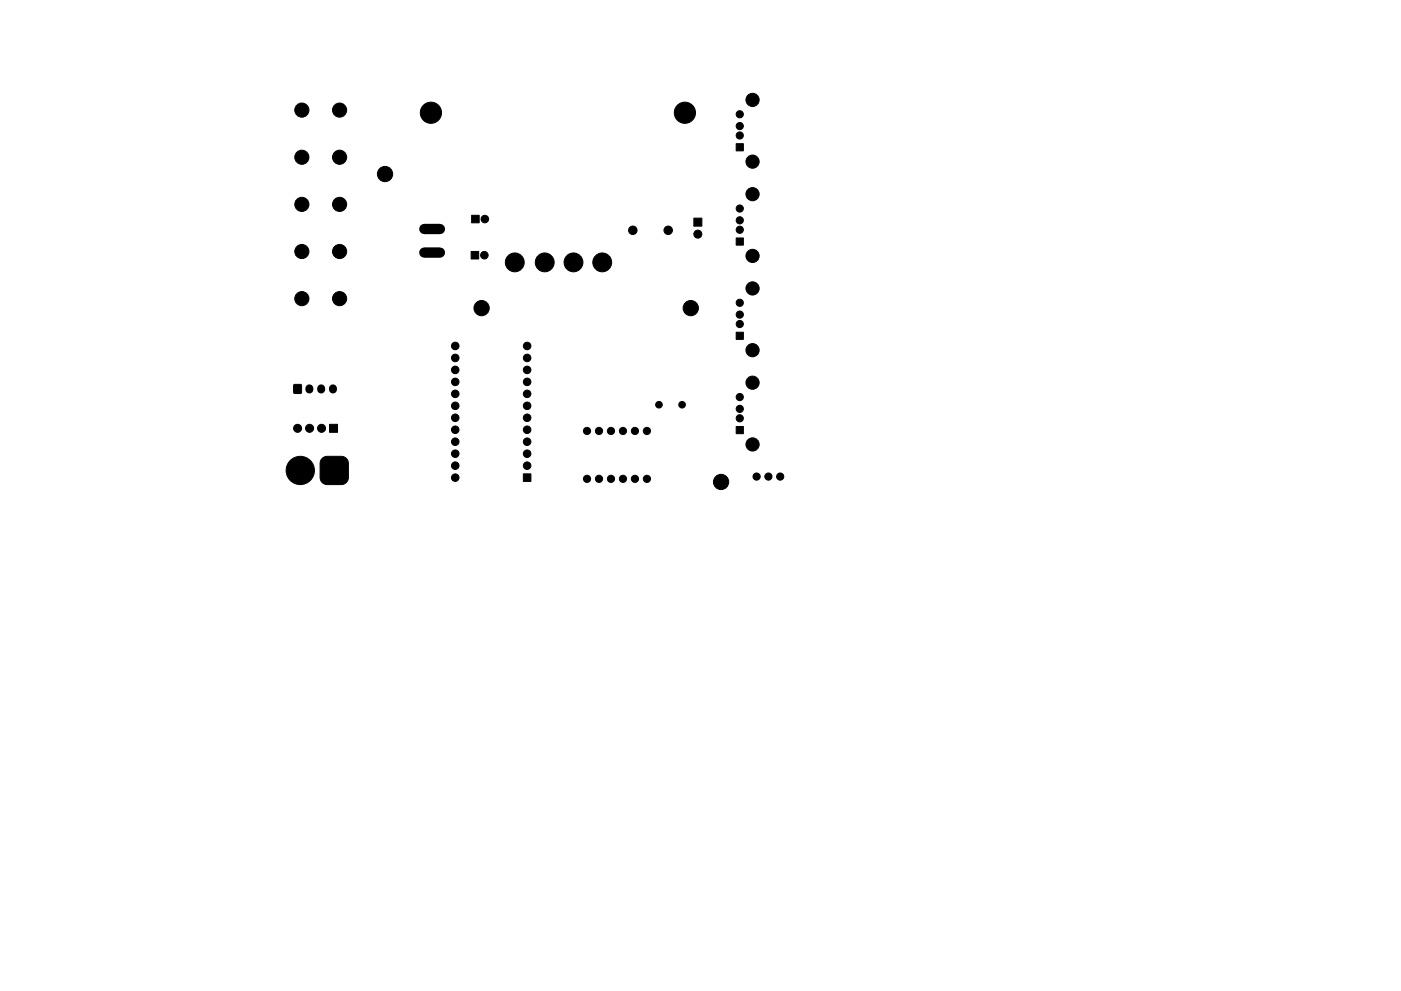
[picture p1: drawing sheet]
<svg xmlns="http://www.w3.org/2000/svg" width="297mm" height="210mm" viewBox="0 0 297 210" stroke-linecap="round" stroke-linejoin="round" font-family="sans-serif">
<g fill="#000" stroke="#000" stroke-width=".21">
<path d="M156.1 30.5h1.5v1.5h-1.5zM99.9 53.3h1.6v1.6h-1.6zM100 45.7h1.6v1.6h-1.6zM147.1 46.3h1.7v1.7h-1.7zM156.1 50.5h1.5v1.5h-1.5zM156.1 70.5h1.5v1.5h-1.5zM62.3 81.6h1.6v1.8h-1.6zM69.9 90h1.7v1.7h-1.7zM156.1 90.5h1.5v1.5h-1.5zM68.3 97.3l.9-.5h3.2a1.5 1.5 0 0 1 1.5 1.5v3a1.5 1.5 0 0 1-1.5 1.5h-3a1.5 1.5 0 0 1-1.5-1.5v-3.2zM111 100.5h1.6v1.6h-1.6z"/>
<circle cx="64" cy="33.4" r="1.5"/>
<circle cx="64" cy="23.4" r="1.5"/>
<circle cx="72" cy="23.4" r="1.5"/>
<circle cx="72" cy="33.4" r="1.5"/>
<circle cx="81.6" cy="36.9" r="1.62"/>
<circle cx="91.4" cy="23.9" r="2.25"/>
<circle cx="145.2" cy="23.9" r="2.25"/>
<circle cx="156.8" cy="26.7" r=".76"/>
<circle cx="156.8" cy="28.7" r=".76"/>
<circle cx="156.8" cy="24.2" r=".76"/>
<circle cx="159.6" cy="21.2" r="1.4"/>
<circle cx="159.6" cy="34.3" r="1.4"/>
<circle cx="64" cy="43.4" r="1.5"/>
<circle cx="64" cy="53.4" r="1.5"/>
<circle cx="72" cy="43.4" r="1.5"/>
<circle cx="72" cy="53.4" r="1.5"/>
<circle cx="102.7" cy="54.1" r=".8"/>
<circle cx="102.8" cy="46.5" r=".8"/>
<circle cx="109.1" cy="55.7" r="2"/>
<circle cx="115.5" cy="55.7" r="2"/>
<circle cx="121.6" cy="55.7" r="2"/>
<circle cx="127.7" cy="55.7" r="2"/>
<circle cx="134.2" cy="48.9" r=".9"/>
<circle cx="141.7" cy="48.9" r=".9"/>
<circle cx="148" cy="49.7" r=".85"/>
<circle cx="156.8" cy="46.7" r=".76"/>
<circle cx="156.8" cy="48.7" r=".76"/>
<circle cx="156.8" cy="44.2" r=".76"/>
<circle cx="159.6" cy="54.3" r="1.4"/>
<circle cx="159.6" cy="41.2" r="1.4"/>
<circle cx="64" cy="63.4" r="1.5"/>
<circle cx="72" cy="63.4" r="1.5"/>
<circle cx="96.5" cy="75.9" r=".8"/>
<circle cx="96.5" cy="78.5" r=".8"/>
<circle cx="96.5" cy="73.4" r=".8"/>
<circle cx="102.1" cy="65.4" r="1.62"/>
<circle cx="111.8" cy="75.9" r=".8"/>
<circle cx="111.8" cy="78.5" r=".8"/>
<circle cx="111.8" cy="73.4" r=".8"/>
<circle cx="146.5" cy="65.4" r="1.62"/>
<circle cx="156.8" cy="64.2" r=".76"/>
<circle cx="156.8" cy="66.7" r=".76"/>
<circle cx="156.8" cy="68.7" r=".76"/>
<circle cx="159.6" cy="74.3" r="1.4"/>
<circle cx="159.6" cy="61.2" r="1.4"/>
<circle cx="63.1" cy="90.9" r=".85"/>
<circle cx="63.7" cy="99.8" r="3"/>
<circle cx="65.6" cy="90.9" r=".85"/>
<circle cx="68.2" cy="90.9" r=".85"/>
<circle cx="96.5" cy="98.8" r=".8"/>
<circle cx="96.5" cy="83.6" r=".8"/>
<circle cx="96.5" cy="91.2" r=".8"/>
<circle cx="96.5" cy="93.7" r=".8"/>
<circle cx="96.5" cy="81" r=".8"/>
<circle cx="96.5" cy="86.1" r=".8"/>
<circle cx="96.5" cy="88.6" r=".8"/>
<circle cx="96.5" cy="96.3" r=".8"/>
<circle cx="111.8" cy="91.2" r=".8"/>
<circle cx="111.8" cy="98.8" r=".8"/>
<circle cx="111.8" cy="93.7" r=".8"/>
<circle cx="111.8" cy="88.6" r=".8"/>
<circle cx="111.8" cy="83.6" r=".8"/>
<circle cx="111.8" cy="81" r=".8"/>
<circle cx="111.8" cy="96.3" r=".8"/>
<circle cx="111.8" cy="86.1" r=".8"/>
<circle cx="124.5" cy="91.4" r=".76"/>
<circle cx="127" cy="91.4" r=".76"/>
<circle cx="129.5" cy="91.4" r=".76"/>
<circle cx="132.1" cy="91.4" r=".76"/>
<circle cx="134.6" cy="91.4" r=".76"/>
<circle cx="137.2" cy="91.4" r=".76"/>
<circle cx="139.7" cy="85.9" r=".7"/>
<circle cx="144.6" cy="85.9" r=".7"/>
<circle cx="156.8" cy="84.2" r=".76"/>
<circle cx="156.8" cy="86.7" r=".76"/>
<circle cx="156.8" cy="88.7" r=".76"/>
<circle cx="159.6" cy="81.2" r="1.4"/>
<circle cx="159.6" cy="94.3" r="1.4"/>
<circle cx="96.5" cy="101.3" r=".8"/>
<circle cx="124.5" cy="101.6" r=".76"/>
<circle cx="127" cy="101.6" r=".76"/>
<circle cx="129.5" cy="101.6" r=".76"/>
<circle cx="132.1" cy="101.6" r=".76"/>
<circle cx="134.6" cy="101.6" r=".76"/>
<circle cx="137.2" cy="101.6" r=".76"/>
<circle cx="152.9" cy="102.3" r="1.62"/>
<circle cx="160.4" cy="101.1" r=".76"/>
<circle cx="162.9" cy="101.1" r=".76"/>
<circle cx="165.4" cy="101.1" r=".76"/>
</g>
<path d="M65.6 82.4v.2M68.1 82.4v.2M70.6 82.4v.2" fill="none" stroke="#000" stroke-width="1.7"/>
<path d="M90 53.6h3.3M90 48.6h3.3" fill="none" stroke="#000" stroke-width="2.2"/>
</svg>
